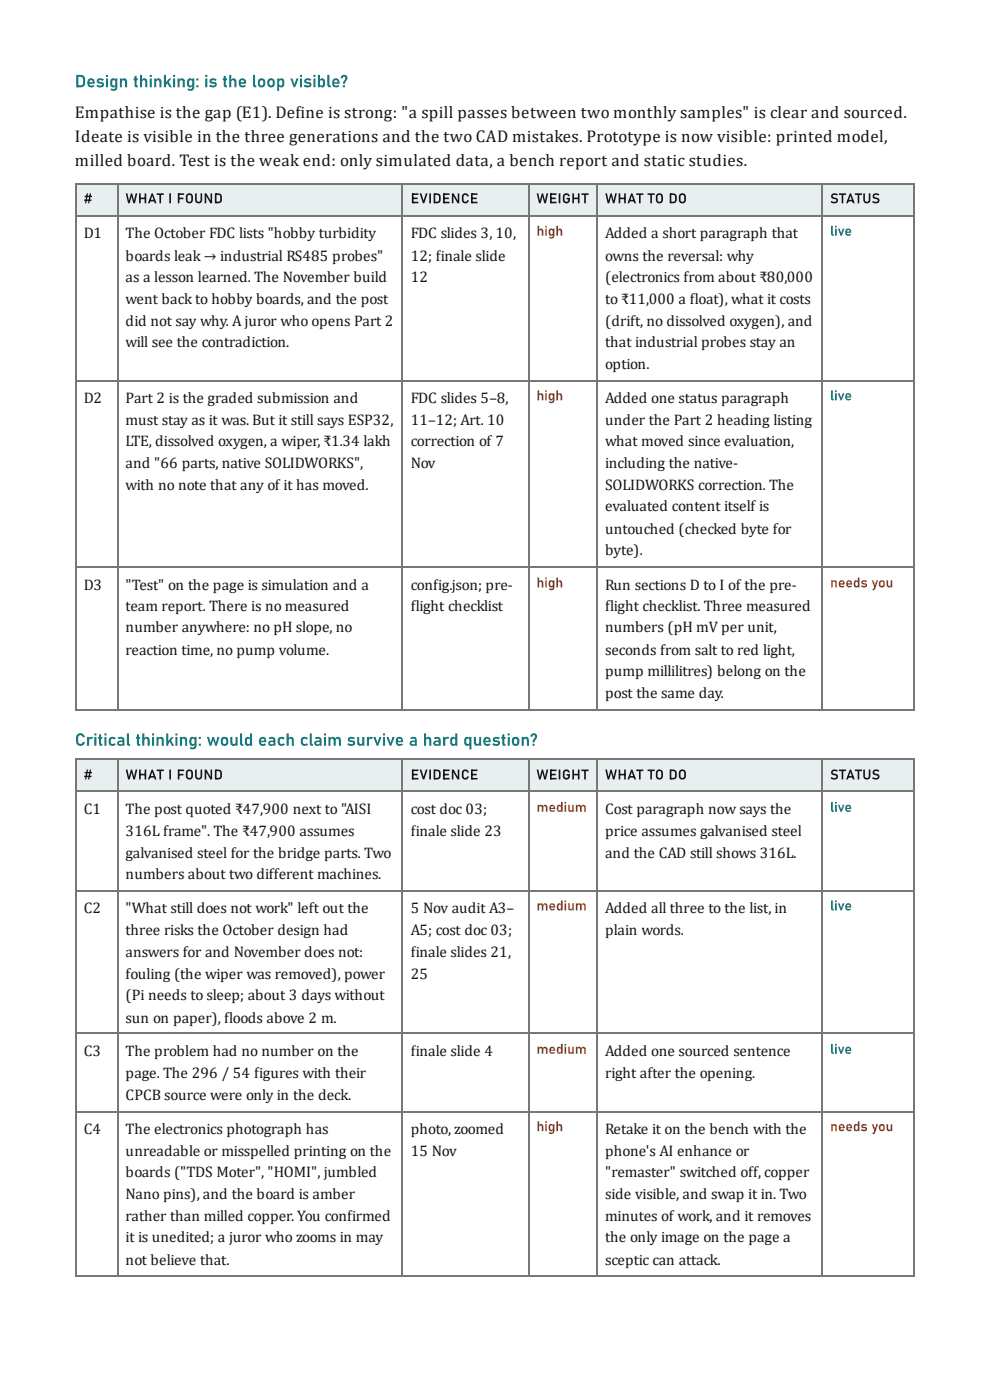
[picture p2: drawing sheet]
<svg xmlns="http://www.w3.org/2000/svg" width="210mm" height="297mm" viewBox="0 0 210 297" stroke-linecap="round" stroke-linejoin="round" font-family="sans-serif">
<defs><g id="words">
<g font-size="3.7" fill="#0e7c86">
<text x="15.9" y="18.5">Design thinking: is the loop visible?</text>
<text x="15.9" y="158.2">Critical thinking: would each claim survive a hard question?</text>
</g>
<g font-size="3.6" fill="#141414">
<text x="15.9" y="25.1">Empathise is the gap (E1). Define is strong: &quot;a spill passes between two monthly samples&quot; is clear and sourced.</text>
<text x="15.9" y="30.2">Ideate is visible in the three generations and the two CAD mistakes. Prototype is now visible: printed model,</text>
<text x="15.9" y="35.2">milled board. Test is the weak end: only simulated data, a bench report and static studies.</text>
</g>
<g font-size="3.2" fill="#141414">
<text x="17.7" y="50.5">D1</text>
<text x="26.6" y="50.5">The October FDC lists &quot;hobby turbidity</text>
<text x="87.1" y="50.5">FDC slides 3, 10,</text>
<text x="128.3" y="50.5">Added a short paragraph that</text>
<text x="26.6" y="55.3">boards leak → industrial RS485 probes&quot;</text>
<text x="26.6" y="59.8">as a lesson learned. The November build</text>
<text x="87.1" y="55.3">12; finale slide</text>
<text x="87.1" y="59.8">12</text>
<text x="128.3" y="55.3">owns the reversal: why</text>
<text x="128.3" y="59.8">(electronics from about ₹80,000</text>
<text x="26.6" y="64.6">went back to hobby boards, and the post</text>
<text x="128.3" y="64.6">to ₹11,000 a float), what it costs</text>
<text x="26.6" y="69.1">did not say why. A juror who opens Part 2</text>
<text x="128.3" y="69.1">(drift, no dissolved oxygen), and</text>
<text x="26.6" y="73.6">will see the contradiction.</text>
<text x="128.3" y="73.6">that industrial probes stay an</text>
<text x="128.3" y="78.3">option.</text>
<text x="17.7" y="85.5">D2</text>
<text x="26.6" y="85.5">Part 2 is the graded submission and</text>
<text x="87.1" y="85.5">FDC slides 5–8,</text>
<text x="128.3" y="85.5">Added one status paragraph</text>
<text x="26.6" y="90.2">must stay as it was. But it still says ESP32,</text>
<text x="26.6" y="94.7">LTE, dissolved oxygen, a wiper, ₹1.34 lakh</text>
<text x="87.1" y="90.2">11–12; Art. 10</text>
<text x="87.1" y="94.7">correction of 7</text>
<text x="128.3" y="90.2">under the Part 2 heading listing</text>
<text x="128.3" y="94.7">what moved since evaluation,</text>
<text x="26.6" y="99.2">and &quot;66 parts, native SOLIDWORKS&quot;,</text>
<text x="87.1" y="99.2">Nov</text>
<text x="128.3" y="99.2">including the native-</text>
<text x="26.6" y="104">with no note that any of it has moved.</text>
<text x="128.3" y="104">SOLIDWORKS correction. The</text>
<text x="128.3" y="108.5">evaluated content itself is</text>
<text x="128.3" y="113.2">untouched (checked byte for</text>
<text x="128.3" y="117.7">byte).</text>
<text x="17.7" y="125.1">D3</text>
<text x="26.6" y="125.1">&quot;Test&quot; on the page is simulation and a</text>
<text x="87.1" y="125.1">config.json; pre-</text>
<text x="128.3" y="125.1">Run sections D to I of the pre-</text>
<text x="26.6" y="129.6">team report. There is no measured</text>
<text x="87.1" y="129.6">flight checklist</text>
<text x="128.3" y="129.6">flight checklist. Three measured</text>
<text x="26.6" y="134.1">number anywhere: no pH slope, no</text>
<text x="128.3" y="134.1">numbers (pH mV per unit,</text>
<text x="26.6" y="138.9">reaction time, no pump volume.</text>
<text x="128.3" y="138.9">seconds from salt to red light,</text>
<text x="128.3" y="143.4">pump millilitres) belong on the</text>
<text x="128.3" y="148.2">post the same day.</text>
<text x="17.7" y="172.8">C1</text>
<text x="26.6" y="172.8">The post quoted ₹47,900 next to &quot;AISI</text>
<text x="87.1" y="172.8">cost doc 03;</text>
<text x="128.3" y="172.8">Cost paragraph now says the</text>
<text x="26.6" y="177.3">316L frame&quot;. The ₹47,900 assumes</text>
<text x="87.1" y="177.3">finale slide 23</text>
<text x="128.3" y="177.3">price assumes galvanised steel</text>
<text x="26.6" y="182">galvanised steel for the bridge parts. Two</text>
<text x="128.3" y="182">and the CAD still shows 316L.</text>
<text x="26.6" y="186.5">numbers about two different machines.</text>
<text x="17.7" y="193.7">C2</text>
<text x="26.6" y="193.7">&quot;What still does not work&quot; left out the</text>
<text x="87.1" y="193.7">5 Nov audit A3–</text>
<text x="128.3" y="193.7">Added all three to the list, in</text>
<text x="26.6" y="198.4">three risks the October design had</text>
<text x="26.6" y="202.9">answers for and November does not:</text>
<text x="87.1" y="198.4">A5; cost doc 03;</text>
<text x="87.1" y="202.9">finale slides 21,</text>
<text x="128.3" y="198.4">plain words.</text>
<text x="26.6" y="207.7">fouling (the wiper was removed), power</text>
<text x="87.1" y="207.7">25</text>
<text x="26.6" y="212.2">(Pi needs to sleep; about 3 days without</text>
<text x="26.6" y="217">sun on paper), floods above 2 m.</text>
<text x="17.7" y="224.1">C3</text>
<text x="26.6" y="224.1">The problem had no number on the</text>
<text x="87.1" y="224.1">finale slide 4</text>
<text x="128.3" y="224.1">Added one sourced sentence</text>
<text x="26.6" y="228.6">page. The 296 / 54 figures with their</text>
<text x="26.6" y="233.4">CPCB source were only in the deck.</text>
<text x="128.3" y="228.6">right after the opening.</text>
<text x="17.7" y="240.5">C4</text>
<text x="26.6" y="240.5">The electronics photograph has</text>
<text x="26.6" y="245.3">unreadable or misspelled printing on the</text>
<text x="87.1" y="240.5">photo, zoomed</text>
<text x="87.1" y="245.3">15 Nov</text>
<text x="128.3" y="240.5">Retake it on the bench with the</text>
<text x="128.3" y="245.3">phone's AI enhance or</text>
<text x="26.6" y="249.8">boards (&quot;TDS Moter&quot;, &quot;HOMI&quot;, jumbled</text>
<text x="128.3" y="249.8">&quot;remaster&quot; switched off, copper</text>
<text x="26.6" y="254.3">Nano pins), and the board is amber</text>
<text x="128.3" y="254.3">side visible, and swap it in. Two</text>
<text x="26.6" y="259">rather than milled copper. You confirmed</text>
<text x="26.6" y="263.5">it is unedited; a juror who zooms in may</text>
<text x="128.3" y="259">minutes of work, and it removes</text>
<text x="128.3" y="263.5">the only image on the page a</text>
<text x="26.6" y="268.3">not believe that.</text>
<text x="128.3" y="268.3">sceptic can attack.</text>
</g>
<g font-size="3" fill="#141414">
<text x="17.7" y="43.1">#</text>
<text x="26.6" y="43.1">WHAT I FOUND</text>
<text x="87.1" y="43.1">EVIDENCE</text>
<text x="113.7" y="43.1">WEIGHT</text>
<text x="128.3" y="43.1">WHAT TO DO</text>
<text x="176" y="43.1">STATUS</text>
<text x="17.7" y="165.4">#</text>
<text x="26.6" y="165.4">WHAT I FOUND</text>
<text x="87.1" y="165.4">EVIDENCE</text>
<text x="113.7" y="165.4">WEIGHT</text>
<text x="128.3" y="165.4">WHAT TO DO</text>
<text x="176" y="165.4">STATUS</text>
</g>
<g font-size="3" fill="#b3261e">
<text x="113.7" y="50">high</text>
<text x="113.7" y="84.9">high</text>
<text x="113.7" y="124.6">high</text>
<text x="176" y="124.6">needs you</text>
<text x="113.7" y="240">high</text>
<text x="176" y="240">needs you</text>
</g>
<g font-size="3" fill="#1b7a43">
<text x="176" y="50">live</text>
<text x="176" y="84.9">live</text>
<text x="176" y="172.2">live</text>
<text x="176" y="193.1">live</text>
<text x="176" y="223.6">live</text>
</g>
<g font-size="3" fill="#a15c00">
<text x="113.7" y="172.2">medium</text>
<text x="113.7" y="193.1">medium</text>
<text x="113.7" y="223.6">medium</text>
</g>
</g></defs>
<g fill="#e9eff0">
<path d="M16.1 38.9h8.8v6.9h-8.8z"/>
<path d="M24.9 38.9h60.6v6.9h-60.6z"/>
<path d="M85.5 38.9h26.4v6.9h-26.4z"/>
<path d="M111.9 38.9h14.6v6.9h-14.6z"/>
<path d="M126.5 38.9h47.9v6.9h-47.9z"/>
<path d="M174.4 38.9h19.5v6.9h-19.5z"/>
</g>
<path d="M15.9 39h178M16 38.9v111.9M25 38.9v111.9M85.3 38.9v111.9M112.1 38.9v111.9M126.6 38.9v111.9M174.2 38.9v111.9M15.9 45.9h178M15.9 80.8h178M15.9 120.3h178M15.9 150.7h178" fill="none" stroke="#777" stroke-width=".26"/>
<path d="M193.8 38.9v111.9" fill="none" stroke="#777" stroke-width=".25"/>
<g fill="#e9eff0">
<path d="M16.1 161.1h8.8v6.9h-8.8z"/>
<path d="M24.9 161.1h60.6v6.9h-60.6z"/>
<path d="M85.5 161.1h26.4v6.9h-26.4z"/>
<path d="M111.9 161.1h14.6v6.9h-14.6z"/>
<path d="M126.5 161.1h47.9v6.9h-47.9z"/>
<path d="M174.4 161.1h19.5v6.9h-19.5z"/>
</g>
<path d="M15.9 161h178M15.9 167.9h178M16 160.9v109.8M25 160.9v109.8M85.3 160.9v109.8M112.1 160.9v109.8M126.6 160.9v109.8M174.2 160.9v109.8M15.9 189h178M15.9 219.2h178M15.9 235.9h178M15.9 270.8h178" fill="none" stroke="#777" stroke-width=".26"/>
<path d="M193.8 160.9v109.8" fill="none" stroke="#777" stroke-width=".25"/>
<use href="#words"/>
</svg>
